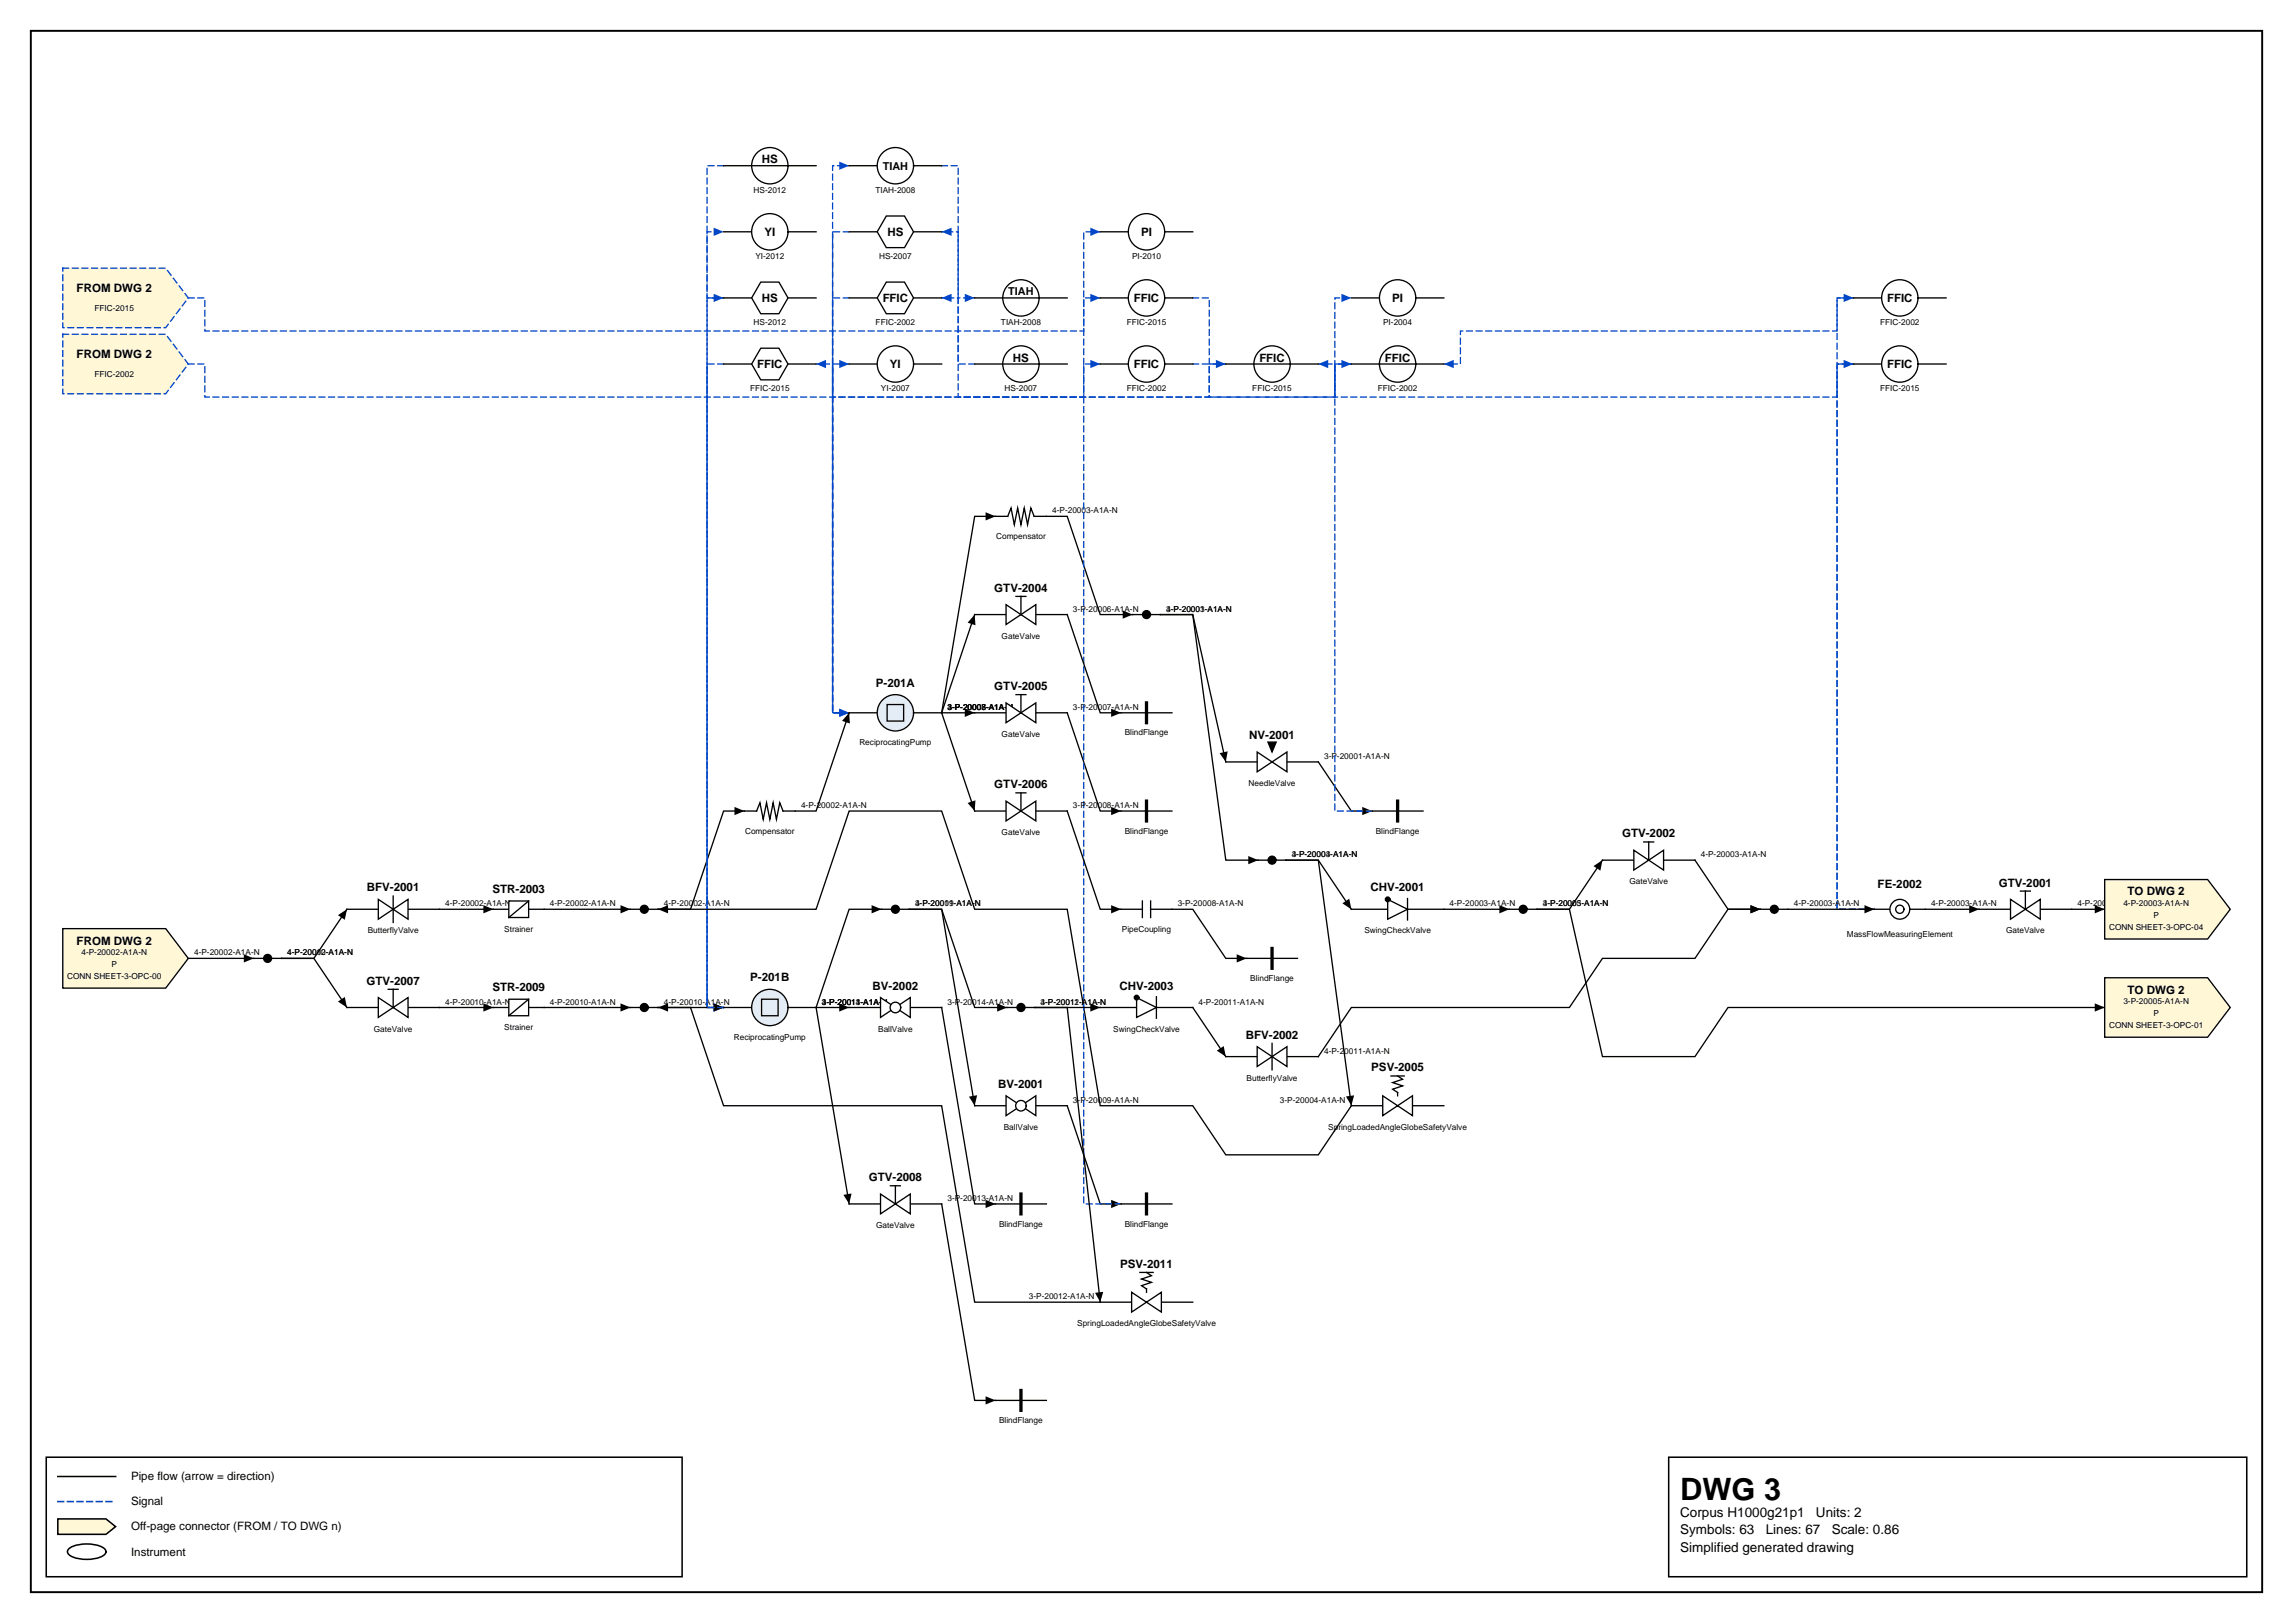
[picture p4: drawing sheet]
<svg xmlns="http://www.w3.org/2000/svg" width="420mm" height="297mm" viewBox="0 0 420 297" stroke-linecap="round" stroke-linejoin="round" font-family="sans-serif">
<defs><g id="words">
<text font-size="5.6" x="307.6" y="274.5">DWG 3</text>
<g font-size="2.5">
<text x="307.6" y="277.6">Corpus H1000g21p1</text>
<text x="307.6" y="280.8">Symbols: 63</text>
<text x="323.3" y="280.8">Lines: 67</text>
<text x="332.5" y="277.6">Units: 2</text>
<text x="335.3" y="280.8">Scale: 0.86</text>
<text x="307.6" y="284">Simplified generated drawing</text>
</g>
<g font-size="2.1">
<text x="139.5" y="29.9">HS</text>
<text x="139.9" y="43.2">YI</text>
<text x="162.5" y="43.2">HS</text>
<text x="208.9" y="43.2">PI</text>
<text x="14" y="53.4">FROM DWG 2</text>
<text x="139.5" y="55.3">HS</text>
<text x="161.6" y="55.3">FFIC</text>
<text x="207.6" y="55.3">FFIC</text>
<text x="254.9" y="55.3">PI</text>
<text x="345.5" y="55.3">FFIC</text>
<text x="14" y="65.5">FROM DWG 2</text>
<text x="138.6" y="67.4">FFIC</text>
<text x="162.9" y="67.4">YI</text>
<text x="185.4" y="66.2">HS</text>
<text x="207.6" y="67.4">FFIC</text>
<text x="230.6" y="66.2">FFIC</text>
<text x="253.5" y="66.2">FFIC</text>
<text x="345.5" y="67.4">FFIC</text>
<text x="182" y="108.3">GTV-2004</text>
<text x="160.3" y="125.7">P-201A</text>
<text x="182" y="126.3">GTV-2005</text>
<text x="228.7" y="135.3">NV-2001</text>
<text x="182" y="144.3">GTV-2006</text>
<text x="297" y="153.3">GTV-2002</text>
<text x="67.2" y="163.2">BFV-2001</text>
<text x="90.1" y="163.5">STR-2003</text>
<text x="250.9" y="163.2">CHV-2001</text>
<text x="343.8" y="162.6">FE-2002</text>
<text x="365.9" y="162.3">GTV-2001</text>
<text x="389.5" y="163.9">TO DWG 2</text>
<text x="14" y="172.9">FROM DWG 2</text>
<text x="137.4" y="179.6">P-201B</text>
<text x="67.1" y="180.2">GTV-2007</text>
<text x="90.1" y="181.4">STR-2009</text>
<text x="159.8" y="181.1">BV-2002</text>
<text x="205" y="181.1">CHV-2003</text>
<text x="389.5" y="181.9">TO DWG 2</text>
<text x="228.1" y="190.1">BFV-2002</text>
<text x="251.1" y="196.1">PSV-2005</text>
<text x="182.7" y="199.1">BV-2001</text>
<text x="159" y="216.2">GTV-2008</text>
<text x="205.1" y="232">PSV-2011</text>
<text x="24" y="270.9">Pipe flow (arrow = direction)</text>
<text x="24" y="275.5">Signal</text>
<text x="24" y="280.1">Off-page connector (FROM / TO DWG n)</text>
<text x="24" y="284.7">Instrument</text>
</g>
<g font-size="2">
<text x="161.6" y="31.1">TIAH</text>
<text x="184.6" y="54.1">TIAH</text>
</g>
<g font-size="1.5">
<text x="138" y="35.3">HS-2012</text>
<text x="160.3" y="35.3">TIAH-2008</text>
<text x="138.3" y="47.4">YI-2012</text>
<text x="160.9" y="47.4">HS-2007</text>
<text x="207.3" y="47.4">PI-2010</text>
<text x="17.3" y="56.9">FFIC-2015</text>
<text x="138" y="59.5">HS-2012</text>
<text x="160.3" y="59.5">FFIC-2002</text>
<text x="183.3" y="59.5">TIAH-2008</text>
<text x="206.3" y="59.5">FFIC-2015</text>
<text x="253.2" y="59.5">PI-2004</text>
<text x="344.2" y="59.5">FFIC-2002</text>
<text x="17.3" y="69">FFIC-2002</text>
<text x="137.3" y="71.6">FFIC-2015</text>
<text x="161.3" y="71.6">YI-2007</text>
<text x="183.9" y="71.6">HS-2007</text>
<text x="206.3" y="71.6">FFIC-2002</text>
<text x="229.3" y="71.6">FFIC-2015</text>
<text x="252.3" y="71.6">FFIC-2002</text>
<text x="344.2" y="71.6">FFIC-2015</text>
<text x="192.6" y="94">4-P-20003-A1A-N</text>
<text x="182.4" y="98.6">Compensator</text>
<text x="196.4" y="112">3-P-20006-A1A-N</text>
<text x="213.5" y="112">3-P-20001-A1A-N</text>
<text x="213.5" y="112">4-P-20003-A1A-N</text>
<text x="183.4" y="116.9">GateValve</text>
<text x="173.5" y="129.9">3-P-20007-A1A-N</text>
<text x="173.5" y="129.9">4-P-20003-A1A-N</text>
<text x="173.5" y="129.9">3-P-20006-A1A-N</text>
<text x="173.5" y="129.9">3-P-20008-A1A-N</text>
<text x="196.4" y="129.9">3-P-20007-A1A-N</text>
<text x="157.3" y="136.4">ReciprocatingPump</text>
<text x="183.4" y="134.9">GateValve</text>
<text x="205.9" y="134.6">BlindFlange</text>
<text x="228.6" y="143.9">NeedleValve</text>
<text x="242.4" y="138.9">3-P-20001-A1A-N</text>
<text x="146.7" y="147.9">4-P-20002-A1A-N</text>
<text x="196.4" y="147.9">3-P-20008-A1A-N</text>
<text x="136.4" y="152.6">Compensator</text>
<text x="183.4" y="152.9">GateValve</text>
<text x="205.9" y="152.6">BlindFlange</text>
<text x="251.9" y="152.6">BlindFlange</text>
<text x="236.5" y="156.9">3-P-20004-A1A-N</text>
<text x="236.5" y="156.9">4-P-20003-A1A-N</text>
<text x="298.3" y="161.9">GateValve</text>
<text x="311.4" y="156.9">4-P-20003-A1A-N</text>
<text x="81.5" y="165.9">4-P-20002-A1A-N</text>
<text x="100.7" y="165.9">4-P-20002-A1A-N</text>
<text x="121.6" y="165.9">4-P-20002-A1A-N</text>
<text x="167.5" y="165.9">3-P-20009-A1A-N</text>
<text x="167.5" y="165.9">4-P-20011-A1A-N</text>
<text x="215.6" y="165.9">3-P-20008-A1A-N</text>
<text x="265.4" y="165.9">4-P-20003-A1A-N</text>
<text x="282.5" y="165.9">4-P-20003-A1A-N</text>
<text x="282.5" y="165.9">3-P-20005-A1A-N</text>
<text x="328.4" y="165.9">4-P-20003-A1A-N</text>
<text x="353.5" y="165.9">4-P-20003-A1A-N</text>
<text x="380.3" y="165.9">4-P-20003-A1A-N</text>
<text x="388.7" y="165.9">4-P-20003-A1A-N</text>
<text x="67.3" y="170.8">ButterflyValve</text>
<text x="92.3" y="170.5">Strainer</text>
<text x="205.4" y="170.5">PipeCoupling</text>
<text x="249.8" y="170.8">SwingCheckValve</text>
<text x="338.1" y="171.5">MassFlowMeasuringElement</text>
<text x="367.3" y="170.8">GateValve</text>
<text x="386.1" y="170.2">CONN SHEET-3-OPC-04</text>
<text x="394.2" y="168">P</text>
<text x="12.3" y="179.2">CONN SHEET-3-OPC-00</text>
<text x="14.9" y="174.8">4-P-20002-A1A-N</text>
<text x="20.4" y="177">P</text>
<text x="35.5" y="174.9">4-P-20002-A1A-N</text>
<text x="52.6" y="174.9">4-P-20010-A1A-N</text>
<text x="52.6" y="174.9">4-P-20002-A1A-N</text>
<text x="228.9" y="179.5">BlindFlange</text>
<text x="81.5" y="183.9">4-P-20010-A1A-N</text>
<text x="100.7" y="183.9">4-P-20010-A1A-N</text>
<text x="121.6" y="183.9">4-P-20010-A1A-N</text>
<text x="150.5" y="183.9">3-P-20014-A1A-N</text>
<text x="150.5" y="183.9">4-P-20011-A1A-N</text>
<text x="150.5" y="183.9">3-P-20013-A1A-N</text>
<text x="173.5" y="183.9">3-P-20014-A1A-N</text>
<text x="190.5" y="183.9">3-P-20012-A1A-N</text>
<text x="190.5" y="183.9">4-P-20011-A1A-N</text>
<text x="219.4" y="183.9">4-P-20011-A1A-N</text>
<text x="388.7" y="183.8">3-P-20005-A1A-N</text>
<text x="68.5" y="188.8">GateValve</text>
<text x="92.3" y="188.5">Strainer</text>
<text x="134.3" y="190.3">ReciprocatingPump</text>
<text x="160.8" y="188.8">BallValve</text>
<text x="203.8" y="188.8">SwingCheckValve</text>
<text x="386.1" y="188.2">CONN SHEET-3-OPC-01</text>
<text x="394.2" y="186">P</text>
<text x="228.2" y="197.8">ButterflyValve</text>
<text x="242.4" y="192.8">4-P-20011-A1A-N</text>
<text x="196.4" y="201.8">3-P-20009-A1A-N</text>
<text x="234.3" y="201.8">3-P-20004-A1A-N</text>
<text x="183.8" y="206.8">BallValve</text>
<text x="243.2" y="206.8">SpringLoadedAngleGlobeSafetyValve</text>
<text x="173.5" y="219.8">3-P-20013-A1A-N</text>
<text x="160.4" y="224.8">GateValve</text>
<text x="182.9" y="224.5">BlindFlange</text>
<text x="205.9" y="224.5">BlindFlange</text>
<text x="188.4" y="237.8">3-P-20012-A1A-N</text>
<text x="197.2" y="242.8">SpringLoadedAngleGlobeSafetyValve</text>
<text x="182.9" y="260.4">BlindFlange</text>
</g>
</g></defs>
<path d="M5.6 5.6h408.6v285.8h-408.6z" fill="none" stroke="#000" stroke-width=".35"/>
<path d="M8.5 266.7h116.4v21.9h-116.4zM10.6 270.2h10.6M305.5 266.7h105.8v21.9h-105.8z" fill="none" stroke="#000" stroke-width=".28"/>
<path d="M10.6 274.8h10.6" fill="none" stroke="#0046c8" stroke-width=".28" stroke-dasharray="1.1 .7"/>
<path d="M10.6 278h8.8l1.8 1.4-1.8 1.4h-8.8z" fill="#fff7d6" stroke="#000" stroke-width=".28"/>
<path d="M12.7 283.4a6.7 6.7 0 0 1 6.3 0 .72 .72 0 0 1 0 1.2 6.7 6.7 0 0 1-6.3 0 .72 .72 0 0 1 0-1.2z" fill="none" stroke="#000" stroke-width=".28"/>
<path d="M132.5 66.6h-3.1v117.8h3.1" fill="none" stroke="#0046c8" stroke-width=".24" stroke-dasharray="1.1 .7"/>
<path d="M130.7 183.6l1.8 .8-1.8 .7z" fill="#0046c8"/>
<path d="M34.5 66.6h3v6.1h160.9v-6.1h3" fill="none" stroke="#0046c8" stroke-width=".24" stroke-dasharray="1.1 .7"/>
<path d="M199.6 65.9l1.8 .7-1.8 .8z" fill="#0046c8"/>
<path d="M195.4 130.5l6 17.9h3.8M136.3 148.4h-3.8l-6.1 18h-5.9M293.4 157.4l-6.1 9h-5.9h5.9l6.1 27h16.9l6.1-9h68.9M80.5 184.4h9.8M172.4 184.4l6 35.9h3.9" fill="none" stroke="#000" stroke-width=".24"/>
<path d="M134.5 147.7l1.8 .7-1.8 .8zM203.4 147.7l1.8 .7-1.8 .8zM291.7 158.5l1.7-1.1-.4 1.9zM88.5 183.6l1.8 .8-1.8 .7zM383.5 183.6l1.8 .8-1.8 .7zM180.4 219.6l1.9 .7-1.9 .8z" fill="#000"/>
<path d="M132.5 54.5h-3.1v129.9h3.1" fill="none" stroke="#0046c8" stroke-width=".24" stroke-dasharray="1.1 .7"/>
<path d="M130.7 183.6l1.8 .8-1.8 .7z" fill="#0046c8"/>
<path d="M155.5 54.5h-3.1v76h3.1" fill="none" stroke="#0046c8" stroke-width=".24" stroke-dasharray="1.1 .7"/>
<path d="M153.6 129.7l1.9 .8-1.9 .7z" fill="#0046c8"/>
<path d="M191.6 94.5h3.8l6 18h6M224.4 139.4l-6-26.9h-6h6l6 44.9h5.9M99.6 184.4h15.8M132.5 184.4h-12h5.9l6.1 18h39.9l6 35.9h23" fill="none" stroke="#000" stroke-width=".24"/>
<path d="M205.5 111.7l1.9 .8-1.9 .7zM223.3 137.8l1.5-.3-.4 1.9zM228.5 156.7l1.8 .7-1.8 .8zM113.6 183.6l1.8 .8-1.8 .7zM120.5 184.4l1.8-.8v1.5zM130.7 183.6l1.8 .8-1.8 .7z" fill="#000"/>
<path d="M34.5 54.5h3v6.1h160.9v-6.1h3" fill="none" stroke="#0046c8" stroke-width=".24" stroke-dasharray="1.1 .7"/>
<path d="M199.6 53.8l1.8 .7-1.8 .8z" fill="#0046c8"/>
<path d="M120.5 166.4h28.9l6.1-18h16.9l6 18h17l6 36h17l6 9h17l6-9M214.6 166.4h3.8l6 9h3.8M322.3 166.4h-5.9l-6.1 9h-16.9l-6.1 9h-39.9l-6 9M218.4 184.4l6 9M195.4 202.4l6 17.9h3.8" fill="none" stroke="#000" stroke-width=".24"/>
<path d="M120.5 166.4l1.8-.7v1.5zM226.4 174.6l1.8 .8-1.8 .8zM320.5 165.7l1.8 .7-1.8 .8zM222.8 192.3l1.2-.8 .4 1.9zM203.4 219.6l1.8 .7-1.8 .8z" fill="#000"/>
<path d="M205.2 220.3h-6.8v-177.9h3" fill="none" stroke="#0046c8" stroke-width=".24" stroke-dasharray="1.1 .7"/>
<path d="M199.6 41.7l1.8 .7-1.8 .8z" fill="#0046c8"/>
<path d="M247.4 66.6h-3v6.1h-69v-18.2h-3" fill="none" stroke="#0046c8" stroke-width=".24" stroke-dasharray="1.1 .7"/>
<path d="M172.4 54.5l1.8-.7v1.5z" fill="#0046c8"/>
<path d="M310.3 157.4l6.1 9h5.9M34.5 175.4h12M264.3 166.4h12" fill="none" stroke="#000" stroke-width=".24"/>
<path d="M44.6 174.6l1.9 .8-1.9 .8zM274.5 165.7l1.8 .7-1.8 .8zM320.5 165.7l1.8 .7-1.8 .8z" fill="#000"/>
<path d="M155.5 42.4h-3.1v88.1h3.1" fill="none" stroke="#0046c8" stroke-width=".24" stroke-dasharray="1.1 .7"/>
<path d="M153.6 129.7l1.9 .8-1.9 .7z" fill="#0046c8"/>
<path d="M195.4 112.5l6 18h3.8M241.4 139.4l6 9h3.8M99.6 166.4h15.8" fill="none" stroke="#000" stroke-width=".24"/>
<path d="M203.4 129.7l1.8 .8-1.8 .7zM249.4 147.7l1.8 .7-1.8 .8zM113.6 165.7l1.8 .7-1.8 .8z" fill="#000"/>
<path d="M218.4 66.6h3v6.1h23v-6.1h3" fill="none" stroke="#0046c8" stroke-width=".24" stroke-dasharray="1.1 .7"/>
<path d="M245.6 65.9l1.8 .7-1.8 .8z" fill="#0046c8"/>
<path d="M195.4 148.4l6 18h3.8M63.5 166.4l-6 9h-6h6l6 9M379.3 166.4h6M184.4 184.4h-6l-6-18h-5.9h5.9l6 36" fill="none" stroke="#000" stroke-width=".24"/>
<path d="M61.9 167.5l1.6-1.1-.4 1.9zM203.4 165.7l1.8 .7-1.8 .8zM383.5 165.7l1.8 .7-1.8 .8zM61.9 183.3l1.2-.8 .4 1.9zM182.6 183.6l1.8 .8-1.8 .7zM177.4 200.7l1.5-.2-.5 1.9z" fill="#000"/>
<path d="M251.2 148.4h-6.8v-93.9h3" fill="none" stroke="#0046c8" stroke-width=".24" stroke-dasharray="1.1 .7"/>
<path d="M245.6 53.8l1.8 .7-1.8 .8z" fill="#0046c8"/>
<path d="M247.4 166.4l-6-9h-6h6l6 45M201.4 184.4h-11.9h5.9l6 53.9" fill="none" stroke="#000" stroke-width=".24"/>
<path d="M245.8 165.3l1.2-.8 .4 1.9zM199.6 183.6l1.8 .8-1.8 .7zM246.4 200.7l1.5-.2-.5 1.9zM200.5 236.6l1.5-.2-.6 1.9z" fill="#000"/>
<path d="M172.4 30.3h3v24.2h3" fill="none" stroke="#0046c8" stroke-width=".24" stroke-dasharray="1.1 .7"/>
<path d="M176.6 53.8l1.8 .7-1.8 .8z" fill="#0046c8"/>
<path d="M352.5 166.4h9.8" fill="none" stroke="#000" stroke-width=".24"/>
<path d="M360.5 165.7l1.8 .7-1.8 .8z" fill="#000"/>
<path d="M343.2 166.4h-6.9v-99.8h3.1" fill="none" stroke="#0046c8" stroke-width=".24" stroke-dasharray="1.1 .7"/>
<path d="M337.5 65.9l1.9 .7-1.9 .8z" fill="#0046c8"/>
<path d="M343.2 166.4h-6.9v-111.9h3.1" fill="none" stroke="#0046c8" stroke-width=".24" stroke-dasharray="1.1 .7"/>
<path d="M337.5 53.8l1.9 .7-1.9 .8z" fill="#0046c8"/>
<path d="M339.4 66.6h-3.1v6.1h-91.9v-6.1h-3" fill="none" stroke="#0046c8" stroke-width=".24" stroke-dasharray="1.1 .7"/>
<path d="M241.4 66.6l1.8-.7v1.5z" fill="#0046c8"/>
<path d="M178.4 66.6h-3v-24.2h-3" fill="none" stroke="#0046c8" stroke-width=".24" stroke-dasharray="1.1 .7"/>
<path d="M172.4 42.4l1.8-.7v1.5z" fill="#0046c8"/>
<path d="M172.4 130.5h6" fill="none" stroke="#000" stroke-width=".24"/>
<path d="M176.6 129.7l1.8 .8-1.8 .7z" fill="#000"/>
<path d="M155.5 130.5h-3.1v-63.9h3.1" fill="none" stroke="#0046c8" stroke-width=".24" stroke-dasharray="1.1 .7"/>
<path d="M153.6 65.9l1.9 .7-1.9 .8z" fill="#0046c8"/>
<path d="M182.3 94.5h-3.9l-6 36M178.4 112.5l-6 18M172.4 130.5l6 17.9" fill="none" stroke="#000" stroke-width=".24"/>
<path d="M180.4 93.7l1.9 .8-1.9 .8zM178.4 112.5l.2 1.9-1.4-.4zM177.2 147l1.4-.5-.2 1.9z" fill="#000"/>
<path d="M155.5 130.5h-3.1v-100.2h3.1" fill="none" stroke="#0046c8" stroke-width=".24" stroke-dasharray="1.1 .7"/>
<path d="M153.6 29.6l1.9 .7-1.9 .8z" fill="#0046c8"/>
<path d="M339.4 54.5h-3.1v6.1h-68.9v6h-3.1" fill="none" stroke="#0046c8" stroke-width=".24" stroke-dasharray="1.1 .7"/>
<path d="M264.3 66.6l1.9-.7v1.5z" fill="#0046c8"/>
<path d="M132.5 30.3h-3.1v24.2h3.1" fill="none" stroke="#0046c8" stroke-width=".24" stroke-dasharray="1.1 .7"/>
<path d="M130.7 53.8l1.8 .7-1.8 .8z" fill="#0046c8"/>
<path d="M155.5 130.5l-6.1 17.9h-3.8M80.5 166.4h9.8" fill="none" stroke="#000" stroke-width=".24"/>
<path d="M155.5 130.5l.1 1.9-1.4-.5zM88.5 165.7l1.8 .7-1.8 .8z" fill="#000"/>
<path d="M218.4 54.5h3v12.1h3" fill="none" stroke="#0046c8" stroke-width=".24" stroke-dasharray="1.1 .7"/>
<path d="M222.6 65.9l1.8 .7-1.8 .8z" fill="#0046c8"/>
<path d="M327.4 166.4h15.8M149.4 184.4h6.1M172.4 220.3l6 36h3.9" fill="none" stroke="#000" stroke-width=".24"/>
<path d="M341.4 165.7l1.8 .7-1.8 .8zM153.6 183.6l1.9 .8-1.9 .7zM180.4 255.5l1.9 .8-1.9 .8z" fill="#000"/>
<path d="M132.5 184.4h-3.1v-142h3.1" fill="none" stroke="#0046c8" stroke-width=".24" stroke-dasharray="1.1 .7"/>
<path d="M130.7 41.7l1.8 .7-1.8 .8z" fill="#0046c8"/>
<path d="M161.4 166.4h-5.9l-6.1 18 6.1 35.9" fill="none" stroke="#000" stroke-width=".24"/>
<path d="M159.6 165.7l1.8 .7-1.8 .8zM154.4 218.7l1.5-.3-.4 1.9z" fill="#000"/>
<path d="M224.4 66.6h-3v6.1h-69v-6.1h-3" fill="none" stroke="#0046c8" stroke-width=".24" stroke-dasharray="1.1 .7"/>
<path d="M149.4 66.6l1.8-.7v1.5z" fill="#0046c8"/>
<path d="M132.5 66.6h5.1M144.3 66.6h5.1" fill="none" stroke="#000" stroke-width=".24"/>
<path d="M139.3 63.7h3.3l1.7 2.9-1.7 2.9h-3.3l-1.7-2.9z" fill="#fff" stroke="#000" stroke-width=".24"/>
<path d="M11.5 61.2h18.8l4.2 5.4-4.2 5.5h-18.8z" fill="#fff7d6" stroke="#0046c8" stroke-width=".24" stroke-dasharray="1.1 .7"/>
<path d="M385.3 161h18.9l4.1 5.4-4.1 5.5h-18.9z" fill="#fff7d6" stroke="#000" stroke-width=".24"/>
<path d="M178.4 130.5h5.8M189.6 130.5h5.8" fill="none" stroke="#000" stroke-width=".24"/>
<path d="M184.2 128.6l5.4 3.7v-3.7l-5.4 3.7z" fill="#fff" stroke="#000" stroke-width=".24"/>
<path d="M155.5 66.6h5.1M167.3 66.6h5.1M186 127.1h1.8M186.9 127.1v3.4" fill="none" stroke="#000" stroke-width=".24"/>
<circle cx="163.9" cy="66.6" r="3.3" fill="#fff" stroke="#000" stroke-width=".24"/>
<path d="M115.4 166.4h5.1M276.3 166.4h5.1M63.5 184.4h5.8M74.7 184.4h5.8" fill="none" stroke="#000" stroke-width=".24"/>
<g fill="#000" stroke="#000" stroke-width=".24">
<circle cx="118" cy="166.4" r=".73"/>
<circle cx="278.9" cy="166.4" r=".73"/>
</g>
<path d="M69.3 182.6l5.4 3.6v-3.6l-5.4 3.6z" fill="#fff" stroke="#000" stroke-width=".24"/>
<path d="M71.1 181.1h1.8M72 181.1v3.3M155.5 184.4h5.7M166.7 184.4h5.7" fill="none" stroke="#000" stroke-width=".24"/>
<g fill="#fff" stroke="#000" stroke-width=".24">
<path d="M161.2 182.6l5.5 3.6v-3.6l-5.5 3.6z"/>
<circle cx="163.9" cy="184.4" r=".97"/>
</g>
<path d="M132.5 54.5h5.1M144.3 54.5h5.1" fill="none" stroke="#000" stroke-width=".24"/>
<path d="M139.3 51.6h3.3l1.7 2.9-1.7 2.9h-3.3l-1.7-2.9z" fill="#fff" stroke="#000" stroke-width=".24"/>
<path d="M155.5 54.5h5.1M167.3 54.5h5.1" fill="none" stroke="#000" stroke-width=".24"/>
<path d="M162.3 51.6h3.3l1.7 2.9-1.7 2.9h-3.3l-1.7-2.9z" fill="#fff" stroke="#000" stroke-width=".24"/>
<path d="M132.5 42.4h5.1M144.3 42.4h5.1M207.4 112.5h5" fill="none" stroke="#000" stroke-width=".24"/>
<circle cx="209.9" cy="112.5" r=".73" fill="#000" stroke="#000" stroke-width=".24"/>
<circle cx="140.9" cy="42.4" r="3.3" fill="#fff" stroke="#000" stroke-width=".24"/>
<path d="M90.3 184.4h2.9M96.8 184.4h2.8" fill="none" stroke="#000" stroke-width=".24"/>
<path d="M93.2 182.9h3.6v3h-3.6z" fill="#fff" stroke="#000" stroke-width=".24"/>
<path d="M96.8 182.9l-3.6 3M201.4 238.3h5.8M212.6 238.3h5.8" fill="none" stroke="#000" stroke-width=".24"/>
<path d="M207.2 236.5l5.4 3.6v-3.6l-5.4 3.6z" fill="#fff" stroke="#000" stroke-width=".24"/>
<path d="M182.3 94.5h2.2l.6-1.5 .6 3 .6-3 .6 3 .6-3 .6 3 .6-3 .6 1.5h2.3M115.4 184.4h5.1M208.7 232.9h2.4M209.9 232.9l.9 .6-1.8 .6 1.8 .6-1.8 .6 .9 .6v.6" fill="none" stroke="#000" stroke-width=".24"/>
<circle cx="118" cy="184.4" r=".73" fill="#000" stroke="#000" stroke-width=".24"/>
<path d="M11.5 49.1h18.8l4.2 5.4-4.2 5.5h-18.8z" fill="#fff7d6" stroke="#0046c8" stroke-width=".24" stroke-dasharray="1.1 .7"/>
<path d="M178.4 202.4h5.8M189.6 202.4h5.8" fill="none" stroke="#000" stroke-width=".24"/>
<g fill="#fff" stroke="#000" stroke-width=".24">
<path d="M184.2 200.6l5.4 3.6v-3.6l-5.4 3.6z"/>
<circle cx="186.9" cy="202.4" r=".97"/>
</g>
<path d="M205.2 148.4h9.4M205.2 166.4h3.9M209.1 164.9v3M210.7 166.4h3.9M210.7 164.9v3M247.4 202.4h5.8M258.6 202.4h5.7" fill="none" stroke="#000" stroke-width=".24"/>
<path d="M209.9 146.6v3.6" fill="none" stroke="#000" stroke-width=".6"/>
<path d="M253.2 200.6l5.4 3.6v-3.6l-5.4 3.6z" fill="#fff" stroke="#000" stroke-width=".24"/>
<path d="M201.4 184.4h6.7M211.7 184.4h6.7M254.7 196.9h2.4M255.9 196.9l.9 .6-1.8 .6 1.8 .6-1.8 .6 .9 .6v.7" fill="none" stroke="#000" stroke-width=".24"/>
<path d="M208.1 182.6l3.6 1.8-3.6 1.8z" fill="#fff" stroke="#000" stroke-width=".24"/>
<path d="M211.7 182.4v4M224.4 193.4h5.8M235.6 193.4h5.8" fill="none" stroke="#000" stroke-width=".24"/>
<circle cx="208.1" cy="182.6" r=".42" fill="#000" stroke="#000" stroke-width=".24"/>
<path d="M230.2 191.6l5.4 3.6v-3.6l-5.4 3.6z" fill="#fff" stroke="#000" stroke-width=".24"/>
<path d="M247.4 66.6h5.2M259.2 66.6h5.1M232.9 191v4.8M205.2 220.3h9.4" fill="none" stroke="#000" stroke-width=".24"/>
<path d="M209.9 218.5v3.7" fill="none" stroke="#000" stroke-width=".6"/>
<circle cx="255.9" cy="66.6" r="3.3" fill="#fff" stroke="#000" stroke-width=".24"/>
<path d="M252.6 66.6h6.6M205.2 130.5h9.4M247.4 166.4h6.7M257.7 166.4h6.6" fill="none" stroke="#000" stroke-width=".24"/>
<path d="M209.9 128.6v3.7" fill="none" stroke="#000" stroke-width=".6"/>
<path d="M254.1 164.6l3.6 1.8-3.6 1.8z" fill="#fff" stroke="#000" stroke-width=".24"/>
<path d="M293.4 157.4h5.7M304.6 157.4h5.7M257.7 164.4v4" fill="none" stroke="#000" stroke-width=".24"/>
<circle cx="254.1" cy="164.6" r=".42" fill="#000" stroke="#000" stroke-width=".24"/>
<path d="M299.1 155.6l5.5 3.6v-3.6l-5.5 3.6z" fill="#fff" stroke="#000" stroke-width=".24"/>
<path d="M300.9 154.1h1.9M301.9 154.1v3.3" fill="none" stroke="#000" stroke-width=".24"/>
<path d="M11.5 170h18.8l4.2 5.4-4.2 5.4h-18.8z" fill="#fff7d6" stroke="#000" stroke-width=".24"/>
<path d="M155.5 42.4h5.1M167.3 42.4h5.1" fill="none" stroke="#000" stroke-width=".24"/>
<path d="M162.3 39.5h3.3l1.7 2.9-1.7 2.9h-3.3l-1.7-2.9z" fill="#fff" stroke="#000" stroke-width=".24"/>
<path d="M90.3 166.4h2.9M96.8 166.4h2.8" fill="none" stroke="#000" stroke-width=".24"/>
<path d="M93.2 164.9h3.6v3h-3.6z" fill="#fff" stroke="#000" stroke-width=".24"/>
<path d="M178.4 112.5h5.8M189.6 112.5h5.8M96.8 164.9l-3.6 3" fill="none" stroke="#000" stroke-width=".24"/>
<path d="M184.2 110.7l5.4 3.6v-3.6l-5.4 3.6z" fill="#fff" stroke="#000" stroke-width=".24"/>
<path d="M186 109.2h1.8M186.9 109.2v3.3M224.4 139.4h5.8M235.6 139.4h5.8M182.3 220.3h9.3" fill="none" stroke="#000" stroke-width=".24"/>
<path d="M186.9 218.5v3.7" fill="none" stroke="#000" stroke-width=".6"/>
<path d="M230.2 137.6l5.4 3.7v-3.7l-5.4 3.7z" fill="#fff" stroke="#000" stroke-width=".24"/>
<path d="M232.1 135.8h1.5l-.7 1.8z" fill="#000" stroke="#000" stroke-width=".24"/>
<path d="M201.4 66.6h5.2M213.2 66.6h5.2" fill="none" stroke="#000" stroke-width=".24"/>
<circle cx="209.9" cy="66.6" r="3.3" fill="#fff" stroke="#000" stroke-width=".24"/>
<path d="M46.5 175.4h5M362.3 166.4h5.8M373.5 166.4h5.8" fill="none" stroke="#000" stroke-width=".24"/>
<circle cx="49" cy="175.4" r=".73" fill="#000" stroke="#000" stroke-width=".24"/>
<path d="M368.1 164.6l5.4 3.6v-3.6l-5.4 3.6z" fill="#fff" stroke="#000" stroke-width=".24"/>
<path d="M247.4 54.5h5.2M259.2 54.5h5.1M369.9 163.1h1.8M370.8 163.1v3.3" fill="none" stroke="#000" stroke-width=".24"/>
<circle cx="255.9" cy="54.5" r="3.3" fill="#fff" stroke="#000" stroke-width=".24"/>
<path d="M178.4 148.4h5.8M189.6 148.4h5.8" fill="none" stroke="#000" stroke-width=".24"/>
<path d="M184.2 146.6l5.4 3.6v-3.6l-5.4 3.6z" fill="#fff" stroke="#000" stroke-width=".24"/>
<path d="M155.5 30.3h5.1M167.3 30.3h5.1M186 145.1h1.8M186.9 145.1v3.3M230.3 157.4h5.1M251.2 148.4h9.3M161.4 166.4h5.1M184.4 184.4h5.1" fill="none" stroke="#000" stroke-width=".24"/>
<g fill="#000" stroke="#000" stroke-width=".24">
<circle cx="232.9" cy="157.4" r=".73"/>
<circle cx="163.9" cy="166.4" r=".73"/>
<circle cx="186.9" cy="184.4" r=".73"/>
</g>
<path d="M255.9 146.6v3.6" fill="none" stroke="#000" stroke-width=".6"/>
<circle cx="163.9" cy="30.3" r="3.3" fill="#fff" stroke="#000" stroke-width=".24"/>
<path d="M343.2 166.4h2.8M349.6 166.4h2.9" fill="none" stroke="#000" stroke-width=".24"/>
<circle cx="347.8" cy="166.4" r="1.81" fill="#fff" stroke="#000" stroke-width=".24"/>
<g fill="none" stroke="#000" stroke-width=".24">
<path d="M339.4 66.6h5.1M351.2 66.6h5.1"/>
<circle cx="347.8" cy="166.4" r=".76"/>
</g>
<circle cx="347.8" cy="66.6" r="3.3" fill="#fff" stroke="#000" stroke-width=".24"/>
<path d="M178.4 66.6h5.2M190.2 66.6h5.2" fill="none" stroke="#000" stroke-width=".24"/>
<circle cx="186.9" cy="66.6" r="3.3" fill="#fff" stroke="#000" stroke-width=".24"/>
<path d="M183.6 66.6h6.6M155.5 130.5h5.1M167.3 130.5h5.1" fill="none" stroke="#000" stroke-width=".24"/>
<circle cx="163.9" cy="130.5" r="3.3" fill="#e2ecf7" stroke="#000" stroke-width=".24"/>
<path d="M339.4 54.5h5.1M351.2 54.5h5.1M162.4 128.9h3v3.1h-3z" fill="none" stroke="#000" stroke-width=".24"/>
<circle cx="347.8" cy="54.5" r="3.3" fill="#fff" stroke="#000" stroke-width=".24"/>
<path d="M132.5 30.3h5.1M144.3 30.3h5.1" fill="none" stroke="#000" stroke-width=".24"/>
<circle cx="140.9" cy="30.3" r="3.3" fill="#fff" stroke="#000" stroke-width=".24"/>
<path d="M137.6 30.3h6.7M136.3 148.4h2.2l.6-1.5 .6 3 .6-3 .6 3 .6-3 .7 3 .6-3 .6 1.5h2.2M63.5 166.4h5.8M74.7 166.4h5.8" fill="none" stroke="#000" stroke-width=".24"/>
<path d="M69.3 164.6l5.4 3.6v-3.6l-5.4 3.6z" fill="#fff" stroke="#000" stroke-width=".24"/>
<path d="M178.4 54.5h5.2M190.2 54.5h5.2M72 164v4.8" fill="none" stroke="#000" stroke-width=".24"/>
<circle cx="186.9" cy="54.5" r="3.3" fill="#fff" stroke="#000" stroke-width=".24"/>
<path d="M183.6 54.5h6.6M201.4 54.5h5.2M213.2 54.5h5.2" fill="none" stroke="#000" stroke-width=".24"/>
<circle cx="209.9" cy="54.5" r="3.3" fill="#fff" stroke="#000" stroke-width=".24"/>
<path d="M322.3 166.4h5.1M155.5 220.3h5.7M166.7 220.3h5.7M182.3 256.3h9.3" fill="none" stroke="#000" stroke-width=".24"/>
<path d="M186.9 254.5v3.6" fill="none" stroke="#000" stroke-width=".6"/>
<circle cx="324.8" cy="166.4" r=".73" fill="#000" stroke="#000" stroke-width=".24"/>
<path d="M161.2 218.5l5.5 3.7v-3.7l-5.5 3.7z" fill="#fff" stroke="#000" stroke-width=".24"/>
<path d="M201.4 42.4h5.2M213.2 42.4h5.2M163 217h1.8M163.9 217v3.3" fill="none" stroke="#000" stroke-width=".24"/>
<circle cx="209.9" cy="42.4" r="3.3" fill="#fff" stroke="#000" stroke-width=".24"/>
<path d="M385.3 178.9h18.9l4.1 5.5-4.1 5.4h-18.9z" fill="#fff7d6" stroke="#000" stroke-width=".24"/>
<path d="M228.2 175.4h9.3M132.5 184.4h5.1M144.3 184.4h5.1" fill="none" stroke="#000" stroke-width=".24"/>
<path d="M232.9 173.6v3.6" fill="none" stroke="#000" stroke-width=".6"/>
<circle cx="140.9" cy="184.4" r="3.3" fill="#e2ecf7" stroke="#000" stroke-width=".24"/>
<path d="M224.4 66.6h5.2M236.2 66.6h5.2M139.4 182.9h3.1v3h-3.1z" fill="none" stroke="#000" stroke-width=".24"/>
<circle cx="232.9" cy="66.6" r="3.3" fill="#fff" stroke="#000" stroke-width=".24"/>
<path d="M229.6 66.6h6.6" fill="none" stroke="#000" stroke-width=".24"/>
<use href="#words"/>
</svg>
